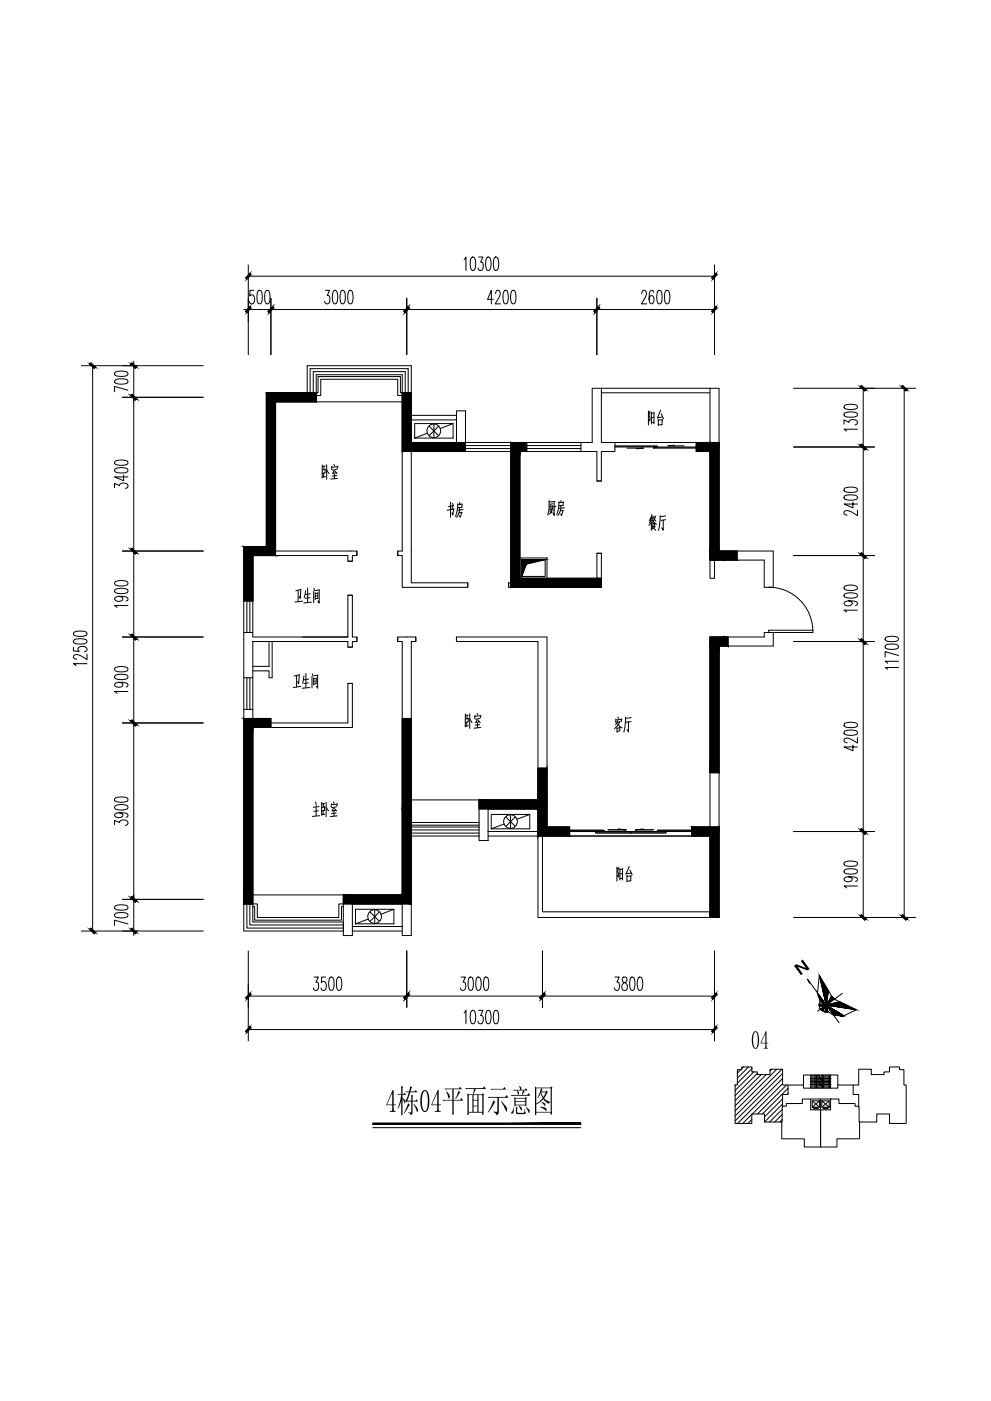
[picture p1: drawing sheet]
<svg xmlns="http://www.w3.org/2000/svg" width="297mm" height="420mm" viewBox="0 0 297 420" stroke-linecap="round" stroke-linejoin="round" font-family="sans-serif">
<path d="M146.3 250.7h14.9M146.3 249.4h14.9M105.6 279.2h15M105.6 277.9h15" fill="none" stroke="#000" stroke-width=".3"/>
<!-- layer: WINDOW -->
<g fill="none" stroke="#000" stroke-width=".3">
<path d="M92.1 117.8v-8.1h31.2v8.1M93 117.8v-7.2h29.3v7.2M93.9 117.8v-6.4h27.6v6.4M94.8 117.8v-5.4h25.8v5.4M94.8 120.5h25.8M184.3 132.7h24.4M178.9 144.3h1.4M104.3 178.5h1.3M104.3 168.3h1.3M107 165.3v1.3M119.2 165.3v1.3M140.2 174.8v1.3"/>
<path d="M152.4 174.8v1.3M178.9 165.9h1.4M230.4 176.1a13.2 13.2 0 0 1 13.2 12.9M104.3 194.1h1.3M107 191v1.4M119.2 191v1.4M124.6 191v1.4M136.8 191v1.4M230.4 189h13.3v.7h-13.3zM104.3 205h1.3M123.3 239.9h21.6M169.4 250.7h39.3"/>
<path d="M170.7 249h10.4v.4h-10.4zM178.5 249.4h10.6v.4h-10.6zM182.2 248.9h5.5l-2.4-.2v.2M189.1 249.4h10.5v.4h-10.5M192.8 248.9v-.2l-2.4 .2h5.4M197.1 249h10.2v.4h-10.2zM207.3 248.8v.6M73.1 271.1h2.7v5.4h27.1v2.7h-29.8zM74 271.1v7.2h28.9M74.9 271.1v6.3h28M75.8 268.4h27.1"/>
</g>
<path d="M180.3 116.4h32.5M180.3 117.8h32.5M161.2 250.7v24.5h51.6M162.6 250.7v22.8h50.2" fill="none" stroke="#000" stroke-width=".3"/>
<path d="M123.3 124.6h13.5M123.3 125.9h13.5" fill="none" stroke="#000" stroke-width=".3"/>
<!-- layer: WALL -->
<g fill="none" stroke="#000" stroke-width=".3">
<path d="M123.3 117.8h-2.7v47.5h-1.4v1.3h1.4v9.5h19.6v-1.3h-16.9v-39.4h16.2v-2.7M123.3 117.8h-2.7v17.6h18.9M123.3 117.8v14.9M177.5 116.4h2.8v16.3h4v2.7h-4v8.9h-1.4v-8.9h-4.8v-2.7h3.4zM123.3 132.7h13.5v-9.5h2.7v12.2M123.3 132.7h16.2v2.7M153.1 132.7h4.8v2.7h-3.4v39.4h25.1v1.3M153.1 132.7v2.7M153.1 132.7h4.8v2.7h-2.1v38h24.5v2.7h-27.2zM212.8 132.7h.1M212.8 132.7h-4.1v2.7h4.1M212.8 135.4v38h1.4v-5.4h14.9v8.1h2.7v-10.8h-16.3"/>
<path d="M212.8 132.7v-16.3h2.7v48.9M215.5 132.7h-6.8v2.7h4.1M73.1 163.9v16.3h2.7v-13.6M73.1 163.9h6.7v-46.1h15v2.7h-12.2v46.1M82.6 165.3h24.4v1.3h-1.4v1.7h-1.3v-1.7h-28.5M153.1 174.8h-.7v1.3h1.4M178.9 165.9h1.4v7.5h-1.4zM212.8 165.3v2.7h4.1M215.5 165.3h5.4v2.7M73.1 189.7h2.7v1.3h28.5v-12.5h1.3v12.5h1.4v1.4h-1.4v1.7h-1.3v-1.7h-28.5v10.9h-2.7zM119.2 191h5.4v1.4h-1.3v88.2h-2.7v-9.5h-15v9.5h-2.7v-12.2h17.7v-76h-1.4zM216.9 191h.1"/>
<path d="M216.9 191h-4.1v2.7M216.9 191h1.3v2.7h-2.7v35.3M73.1 212.8h2.7v4h28.5v-11.8h1.3v13.2h-29.8v52.9h-2.7zM75.8 218.2v52.9h-2.7v-55.6h8.1v2.7M123.3 215.5h-2.7v27.1M123.3 239.9v2.7M161.2 239.9v-47.5h-24.4v-1.4h27.2v57M161.2 239.9h-17.6v12.2h2.7v-9.5h14.9M161.2 239.9h-17.6v2.7h17.6M164 230.4h-2.8v9.5M212.8 230.4h.1M212.8 230.4v17.6"/>
<path d="M212.8 230.4v-39.4h16.3v-1.3h2.7v4h-16.3v81.5M212.8 229v2.7h2.7M123.3 242.6h.1M161.2 242.6v8.1M164 248h6.7v2.7h-9.5M212.8 248h-5.5v2.7h5.5M212.8 250.7v24.5h2.7M212.8 248h2.7M215.5 248h.1M215.5 248v27.2M120.6 268.4h-17.7v2.7h20.4M212.8 273.8h2.7"/>
<path d="M243 324.3l6 .1z"/>
</g>
<!-- layer: Fixt-A-CZ -->
<path d="M83.9 166.6h-8.1v13.6" fill="none" stroke="#000" stroke-width=".3"/>
<g fill="none" stroke="#000" stroke-width=".3">
<path d="M124.3 127h11.5v4.4h-11.5zM128.1 129.9l-3.8 1.5M128.6 127.8l2.9 2.9M130 127.2v4.1M131.5 127.8l-2.9 2.9M135.8 127l-3.8 1.5M147.2 244.2h11.6v4.4h-11.6zM151.1 247.1l-3.9 1.5M151.6 245l2.9 2.8M153 244.4v4M154.5 245l-2.9 2.8M158.8 244.2l-3.9 1.5"/>
<path d="M106.6 272.7h11.5v4.4h-11.5zM110.4 275.6l-3.8 1.5M110.9 273.5l2.8 2.8M112.3 272.9v4M113.7 273.5l-2.8 2.8M118.1 272.7l-3.9 1.5"/>
<circle cx="130" cy="129.2" r="2.05"/>
<circle cx="153" cy="246.4" r="2.05"/>
<circle cx="112.3" cy="274.9" r="2.05"/>
</g>
<path d="M155.8 167.3h8.2v6.1h-8.2zM156.4 167.8h7v5.1h-7zM163.4 167.8l-5.6 1.3-1.4 3.8" fill="none" stroke="#000" stroke-width=".3"/>
<g fill="#000" stroke="#000" stroke-width=".3">
<path d="M156.4 167.8h7l-5.6 1.3z"/>
<path d="M156.4 167.8v1.3h1.4zM156.4 169.1h1.4l-1.4 3.8z"/>
</g>
<!-- layer: DIM_SYMB -->
<path d="M154.5 167.3h1.3M164 173.4v1.4M242.8 325.2h2.6M242.8 323.5h2.6M246.5 325.2h2.6M246.5 323.5h2.6" fill="none" stroke="#000" stroke-width=".3"/>
<path d="M90.7 191h13.6" fill="none" stroke="#000" stroke-width=".3"/>
<path d="M80.6 192.4v7.4h-4.8M81.6 192.4v10.9h-1v-2.1h-4.8" fill="none" stroke="#000" stroke-width=".3"/>
<!-- layer: 2 -->
<path d="M94.8 118.6h1.3v-4.9h23.1v4.9h1.4M94.8 117.8h.5v-4.9h24.7v4.9h.6M123.3 246.7h20.3M123.3 247.5h20.3M75.8 271.1h1.3v4.1h24.5v-4.1h1.3M75.8 271.9h.5v4.1h26.1v-4.1h.5" fill="none" stroke="#000" stroke-width=".3"/>
<!-- layer: PUB_TEXT -->
<g fill="none" stroke="#000" stroke-width=".3">
<path d="M96.6 139.4v3.9M97.1 139.9v.9M97.5 139.7l-.9 .2M97.9 139.4v4.3M99.5 139.8l-.1 1M100.1 139.3l.2 .4M101.2 139.9l-1.7 .3M101.3 139.8l-.3 .8M194.4 123.2v4.3M194.8 123.6l-.4 .1M194.9 123.4l-.4 1.2 .3 .5-.1 1.2-.3-.5M195.2 123.6v3.6"/>
<path d="M195.9 125.2l-.7 .1M196 126.6l-.8 .1M196 123.8l-.8 .2M196 123.7v3.4M197.3 125.7v2M198 123l-.9 2.3M198.2 124.1l.7 1.5M198.5 127.4l-1.2 .1M198.5 125.9l-1.2 .1M198.5 125.8l-.1 1.6M198.6 125l-1.6 .3M97 141.9v1.2"/>
<path d="M97.5 140.8l-.9 .2M97.5 140.7l-.1 1.1M97.5 141.8l-.9 .1M97.5 142.9l-.9 .2M97.9 141l.7 1M100.2 141.1l-.5 .8M100.2 142.1v1.5M100.4 141.3l.6 .7M100.8 141.8l-1.1 .1M100.9 140.8l-1.2 .2M100.9 142.6l-1.3 .2M101.2 143.5l-2 .2"/>
<path d="M135 150.6v4.5M135.6 151.6l-.1 1.1M135.6 151.7l-1.2 .3M135.6 150.9l.4 .9M136 152.6l-1.9 .4M136 152.5l-.3 2-.2-.7M137.2 151l-.3 2.6-.3 1.3M137.6 153.8l-.7 1.3M137.7 152.3l.1 .6M137.8 150.7l.1 .5M137.8 153l-.2 .8 .8-.1M138.5 153.6l-.5 1.5-.3-.4"/>
<path d="M138.5 152.1l-1.3 .2M138.5 151.2l-1.3 .2M138.5 151.1l-.1 1M138.8 152.8l-1.7 .2M164.6 150.1l-.1 2.5-.3 1.9M164.9 153.1l.1 .6M164.9 151.5v1.4M165.4 152.8l-.1 .9M165.5 151.8l-.6 .1M165.5 151.6v1M165.5 152.6l-.6 .2M165.6 153.6l-1 .6"/>
<path d="M165.7 152.4l.1 .7M165.7 151.1l-.9 .1M166.1 150.7v3.9l-.3-.7M166.4 150.4l-1.8 .2M166.6 151.8l-1 .2M167.6 150.4l-.3 2.6-.4 1.3M167.9 153.2l-.7 1.4M168 151.7l.2 .6M168.1 150.1l.1 .6M168.1 152.5l-.2 .7 .8-.1M168.8 153l-.5 1.6-.2-.5M168.8 151.5l-1.3 .2"/>
<path d="M168.8 150.7l-1.2 .1M168.9 150.5l-.2 1M169.2 152.3l-1.7 .2M194.9 155.7l.2 .4M195.1 155.1l-.5 1.1M195.2 157v1.9M195.3 154.4v1M195.6 155.4l-.6 .1M195.6 158.1l.9 .9M195.7 155.3l-1.1 1.5M195.7 156.5l.1 .3M195.7 158.4l-.5 .6"/>
<path d="M195.7 156.2l.9 1.1 .2-.1M195.7 154.8l-.4 .1M195.8 155.9l-1.3 1.7M195.8 155.3l.8 1M195.9 157.4l-.7 .2M196.1 157l-.9 .1M196.2 156.9l-.1 .9M196.2 157.8l-1 .1M196.4 157.9l-.5 .5M196.4 155l-.5 .1M196.5 154.8l-.6 1.4M197.9 154.6l-.5 4.5"/>
<path d="M198.8 156v3l-.5-.7M199.5 154.7l-1.6 .3M199.5 155.9l-1.4 .2M89.4 177v3.4M90.2 176.7l-.2 2.7-.3-.5M90.2 176.8l-1.5 .4M91.6 177.2l-.4 2.1M92.2 176.4v4.2M92.9 179.2l-1.4 .2M93 178.1l-1.6 .2M94 177.3v3.4M94.1 176.4l.2 .8"/>
<path d="M94.5 177.7v2.1M95 178.7l-.5 .1M95.3 177.9l-.8 .1M95.3 177.7l-.1 1.7M95.3 179.4l-.8 .2M95.7 176.8v4l-.4-.6M95.7 176.9l-1.2 .2M90.7 180.3l-2.3 .3M93.3 180.6l-2.2 .2M88.9 202.6v3.4M89.7 202.3l-.2 2.7-.3-.5M89.7 202.4l-1.5 .3"/>
<path d="M90.2 205.9l-2.3 .3M91.1 202.7l-.4 2.2M91.7 202v4.2M92.4 204.8l-1.4 .2M92.5 203.7l-1.6 .2M92.8 206.2l-2.2 .2M93.5 202.9v3.4M93.6 202l.2 .7M94 203.3v2.1M94.5 204.2l-.5 .2M94.8 203.4l-.8 .2M94.8 203.4l-.1 1.6"/>
<path d="M94.8 205l-.8 .2M95.2 202.4v4l-.4-.6M95.2 202.6l-1.1 .1M139.5 214.1l-.1 3.9M139.9 216.6v1.1M140 214.6v.9M140.3 215.5l-.8 .1M140.4 217.7l-1 .1M140.4 214.4l-.9 .2M140.4 215.4l-.1 1.1M140.4 216.5l-.9 .1M140.8 214.1v4.4"/>
<path d="M140.8 215.6l.7 1.1M142.4 214.5l-.1 1M143 214l.2 .4M143 215.8l-.4 .8M143.1 216.8v1.5M143.3 216l.6 .7M143.7 216.5l-1.2 .1M143.8 215.5l-1.3 .2M143.8 217.3l-1.3 .2M144.1 218.2l-2 .2M144.1 214.6l-1.7 .2M144.1 214.5l-.2 .8"/>
<path d="M184.6 215.6l-.1 1M184.9 218.2l.1 1.4M185 217l1.2 1.3h.3M185.2 215.1l.3 .4M185.2 216.1l-.7 1.3M185.8 216.4l-.8 .3M185.8 218.2l-.9 .2M185.8 219.1l-.8 .3M185.8 218l-.1 1.1M185.8 216.4l-.5 1-1.1 1.2M186.4 215.7l-1.8 .2M186.4 215.6l-.3 .8"/>
<path d="M187.5 215.1l-.2 2.9-.3 1.6M188.4 216.5v3l-.5-.7M189.1 215.2l-1.6 .3M189.1 216.4l-1.4 .2M94.6 240.5l.2 1M94.7 242v2.7M95.4 243.1l-1.3 .2M95.6 241.9l-1.7 .2M95.8 244.6l-2.2 .2M96.4 240.7v3.8M96.9 243.1l-.1 1.1M96.9 241.1v.9"/>
<path d="M97.3 242l-.9 .1M97.3 240.9l-.9 .2M97.3 241.9l-.1 1.1M97.3 243l-.9 .1M97.4 244.2l-1 .1M97.7 240.6v4.4M97.7 242.1l.8 1.1M99.4 241l-.1 1M99.9 240.5l.3 .4M100 242.3l-.4 .8M100.1 243.3v1.5M100.3 242.5l.6 .7"/>
<path d="M100.7 243l-1.2 .1M100.7 242l-1.2 .2M100.8 243.8l-1.4 .2M101 244.7l-2 .2M101.1 241.2l-1.7 .1M101.1 241l-.2 .8M184.9 260v4.3M188.6 259.8l-.9 2.2M185.4 260.4l-.5 .1M185.5 260.2l-.4 1.2 .3 .5-.1 1.1-.3-.5M185.8 260.4v3.5M186.5 262l-.7 .1"/>
<path d="M186.6 263.4l-.8 .2M186.6 260.6l-.8 .2M186.6 260.5v3.4M187.9 262.5v1.9M188.8 260.9l.7 1.5M189.1 264.1l-1.2 .2M189.1 262.7l-1.2 .1M189.1 262.5l-.1 1.6M189.2 261.8l-1.6 .3"/>
</g>
<!-- layer: ecl4 -->
<g fill="none" stroke="#000" stroke-width=".3">
<path d="M139.5 135.4h13.6M139.5 132.7h13.6M139.5 133.6h13.6M139.5 134.5h13.6M157.9 135.4h16.2M157.9 132.7h16.2M157.9 133.6h16.2M157.9 134.5h16.2M184.3 133.7h12.7v.4h-12.7zM188 134.4h4.9l-2.1 .2v-.2M195.9 134.1h12.8v.3h-12.8zM202.2 133.7v-.2l-2 .2h4.9"/>
<path d="M73.1 180.2v9.5M74 180.2v9.5M74.9 180.2v9.5M75.8 180.2v9.5M73.1 203.3v9.5M74 203.3v9.5M74.9 203.3v9.5M75.8 203.3v9.5M123.3 250.7h20.3M123.3 248h20.3M123.3 248.9h20.3M123.3 249.8h20.3"/>
<path d="M170.7 249h10.4v.4h-10.4zM178.5 249.4h10.6v.4h-10.6zM182.2 248.9h5.5l-2.4-.2v.2M189.1 249.4h10.5v.4h-10.5M192.8 248.9v-.2l-2.4 .2h5.4M197.1 249h10.2v.4h-10.2zM207.3 248.8v.6"/>
</g>
<!-- layer: WALL -->
<g fill="#000" stroke="#000" stroke-width=".3">
<path d="M120.6 117.8h2.7l-2.7 2.7zM153.1 132.7l2.7 2.7h-2.7zM212.8 165.3l4.1 2.7h-4.1zM212.8 165.3h2.7l1.4 2.7zM212.8 193.7l4.1-2.7-1.4 2.7zM212.8 191h4.1l-4.1 2.7zM161.2 239.9h2.8l-2.8 2.7zM212.8 229l2.7 2.7h-2.7zM212.8 229h2.7v2.7zM120.6 242.6l2.7-2.7v2.7zM212.8 248h2.7l-2.7 2.7zM73.1 271.1l2.7-2.7v2.7z"/>
<path d="M79.8 117.8l2.8 2.7h12.2zM79.8 117.8h15v2.7z"/>
<path d="M120.6 135.4h18.9l-16.2-2.7zM123.3 132.7h16.2v2.7z"/>
<path d="M123.3 117.8l-2.7 17.6 2.7-2.7zM120.6 120.5l2.7-2.7-2.7 17.6z"/>
<path d="M153.1 132.7v2.7h4.8zM153.1 132.7h4.8v2.7z"/>
<path d="M208.7 132.7v2.7h4.1zM208.7 132.7h6.8l-2.7 2.7z"/>
<path d="M73.1 163.9l2.7 2.7h6.8zM73.1 163.9h6.7l2.8 2.7z"/>
<path d="M82.6 120.5l-2.8 43.4 2.8 2.7zM79.8 117.8l2.8 2.7-2.8 43.4z"/>
<path d="M153.1 176.1h27.2l-24.5-2.7zM155.8 173.4h24.5v2.7z"/>
<path d="M155.8 135.4l-2.7 40.7 2.7-2.7zM153.1 135.4h2.7l-2.7 40.7z"/>
<path d="M215.5 132.7l-2.7 35.3h2.7zM212.8 135.4l2.7-2.7-2.7 35.3z"/>
<path d="M215.5 165.3l1.4 2.7h4zM215.5 165.3h5.4v2.7z"/>
<path d="M75.8 166.6l-2.7 13.6h2.7zM73.1 163.9l2.7 2.7-2.7 13.6z"/>
<path d="M216.9 191l-1.4 2.7h2.7zM216.9 191h1.3v2.7z"/>
<path d="M73.1 215.5l2.7 2.7h5.4zM73.1 215.5h8.1v2.7z"/>
<path d="M123.3 215.5l-2.7 27.1 2.7-2.7zM120.6 215.5h2.7l-2.7 27.1z"/>
<path d="M164 230.4l-2.8 9.5h2.8zM161.2 230.4h2.8l-2.8 9.5z"/>
<path d="M215.5 193.7l-2.7 38h2.7zM212.8 193.7h2.7l-2.7 38z"/>
<path d="M143.6 239.9v2.7h17.6zM143.6 239.9h17.6v2.7z"/>
<path d="M164 248l-2.8 2.7h9.5zM164 248h6.7v2.7z"/>
<path d="M164 239.9l-2.8 10.8 2.8-2.7zM164 239.9l-2.8 10.8v-8.1z"/>
<path d="M207.3 248v2.7h5.5zM207.3 248h5.5v2.7z"/>
<path d="M75.8 218.2l-2.7 52.9 2.7-2.7zM73.1 215.5l2.7 2.7-2.7 52.9z"/>
<path d="M102.9 268.4v2.7h20.4zM102.9 268.4h17.7l2.7 2.7z"/>
<path d="M123.3 242.6l-2.7 25.8 2.7 2.7zM120.6 242.6h2.7l-2.7 25.8z"/>
<path d="M215.5 248l-2.7 27.2h2.7zM215.5 248l-2.7 27.2v-24.5z"/>
</g>
<!-- layer: AXIS -->
<g fill="none" stroke="#000" stroke-width=".3">
<path d="M74.4 79.4v27M139.1 77.8l.6-.7v4M141.3 77.3l.6-.2a2.22 2.22 0 0 1 .7 2.3l-.4 1.5-.6 .2a2.83 2.83 0 0 1-.5-3.3zM143.5 77.1h1.2l-.6 1.5h.3l.3 .4a1.38 1.38 0 0 1-.9 2.1l-.3-.2-.2-.6M145.9 77.3l.6-.2a2.22 2.22 0 0 1 .7 2.3l-.4 1.5-.5 .2a2.83 2.83 0 0 1-.6-3.3zM148.2 77.3l.6-.2a2.34 2.34 0 0 1 .7 2.3l-.4 1.5-.6 .2a2.96 2.96 0 0 1-.5-3.3zM214.2 79.4v27M73.1 92.8h9.5M74.4 82.8h139.8M76.1 87.1h-1.2l-.1 1.7a.68 .68 0 0 1 1.2-.2 1.79 1.79 0 0 1-.4 2.5 .76 .76 0 0 1-.9-.7M77.3 87.3l.6-.2a2.21 2.21 0 0 1 .7 2.3l-.3 1.5-.6 .2a2.22 2.22 0 0 1-.7-2.3zM79.7 87.3l.6-.2a2.96 2.96 0 0 1 .5 3.3l-.2 .5-.6 .2a2.13 2.13 0 0 1-.7-2.3z"/>
<path d="M81.2 92.8h133M81.2 89.4v17M97.5 87.1h1.3l-.7 1.5h.4a1.69 1.69 0 0 1-.3 2.5 .81 .81 0 0 1-.9-.7M99.9 87.3l.6-.2a2.96 2.96 0 0 1 .6 3.3l-.2 .5-.6 .2a2.34 2.34 0 0 1-.7-2.3zM102.2 87.3l.6-.2a2.21 2.21 0 0 1 .7 2.3l-.3 1.5-.6 .2a2.22 2.22 0 0 1-.7-2.3zM104.6 87.3l.6-.2a2.96 2.96 0 0 1 .5 3.3l-.2 .5-.6 .2a2.13 2.13 0 0 1-.7-2.3zM121.9 89.4v17M147.9 89.8h-1.8l1.2-2.7v4M148.5 88l.5-.9a.99 .99 0 0 1 .8 1.5l-1.4 2.5h1.6M151.1 87.3l.6-.2a2.96 2.96 0 0 1 .5 3.3l-.2 .5-.6 .2a2.34 2.34 0 0 1-.7-2.3zM153.4 87.3l.6-.2a2.21 2.21 0 0 1 .6 2.3l-.3 1.5-.5 .2a2.22 2.22 0 0 1-.8-2.3zM178.9 89.4v17"/>
<path d="M192.4 88l.4-.9a.99 .99 0 0 1 .8 1.5l-1.4 2.5h1.6M195.9 87.7l-.1-.4-.6-.2a2.51 2.51 0 0 0-.6 2.7v.7l.6 .6a1.37 1.37 0 0 0 .8-1.2 1.37 1.37 0 0 0-.8-1.3l-.6 .6v.6M197.2 87.3l.6-.2a2.21 2.21 0 0 1 .7 2.3l-.4 1.5-.5 .2a2.22 2.22 0 0 1-.7-2.3zM199.5 87.3l.6-.2a2.83 2.83 0 0 1 .6 3.3l-.3 .5-.5 .2a2.13 2.13 0 0 1-.7-2.3zM24.4 109.7h36.5M27.8 109.7v169.5M34.5 113.9l1.6-.3a2.09 2.09 0 0 1 2.3 .7v.2a2.31 2.31 0 0 1-2.3 .7l-1.6-.3-.2-.4zM34.5 111.6a4.9 4.9 0 0 1 3.7 0l.2 .6a2.09 2.09 0 0 1-2.3 .7l-1.6-.3-.2-.4zM36.7 119.2h24.2M38.4 117l-4.1-1.1v1.6M40.1 108.3v12.2M40.1 119.2v150.5"/>
<path d="M237.9 116.4h36.5M258.7 116.4v158.8M271 116.4v158.8M34.5 138.3a4.9 4.9 0 0 1 3.7 0l.2 .6a2.31 2.31 0 0 1-2.3 .7l-1.6-.4-.2-.3zM237.9 134.1h24.2M253 127.2v-1.3l1.5 .7v-.3a1.65 1.65 0 0 1 2.5 .2 .76 .76 0 0 1-.8 1M253.2 123.9a5.1 5.1 0 0 1 3.6 0l.2 .5a2.09 2.09 0 0 1-2.3 .7l-1.5-.3-.2-.4zM253.2 121.6a5.1 5.1 0 0 1 3.6 0l.2 .6a2.31 2.31 0 0 1-2.3 .6l-1.5-.3-.2-.3zM257 128.7h-4l.7 .6M34.3 146.2v-1.2l1.6 .7v-.4l.4-.3a1.32 1.32 0 0 1 2.1 .9l-.2 .3-.6 .3M34.5 140.6a4.4 4.4 0 0 1 3.7 0l.2 .6a2.09 2.09 0 0 1-2.3 .6l-1.6-.3-.2-.3zM37 142.4v1.8l-2.7-1.2h4.1"/>
<path d="M253.2 148.7l1.5-.3a2.09 2.09 0 0 1 2.3 .7v.2a2.19 2.19 0 0 1-2.3 .7l-1.5-.3-.2-.4zM253.2 146.4a5.1 5.1 0 0 1 3.6 0l.2 .6a2.09 2.09 0 0 1-2.3 .7l-1.5-.4-.2-.3zM255.7 150.6v1.7l-2.7-1.1h4M257 153v1.6a5.3 5.3 0 0 0-3.3-1.5l-.5 .3-.2 .6 .2 .3 .7 .2M34.5 176.8a4.9 4.9 0 0 1 3.7 0l.2 .6a2.31 2.31 0 0 1-2.3 .6l-1.6-.3-.2-.3zM34.5 174.5a4.4 4.4 0 0 1 3.7 0l.2 .5a2.19 2.19 0 0 1-2.3 .8l-1.6-.4-.2-.4zM35.7 178.8l1 .4 .1 .3a1.34 1.34 0 0 1-1.2 .9 1.34 1.34 0 0 1-1.3-.9 3.4 3.4 0 0 1 3.9-.3l.2 .6-.6 .4M36.7 165.3h24.2M237.9 166.6h24.2M253.2 178.1a5.1 5.1 0 0 1 3.6 0l.2 .6a2.31 2.31 0 0 1-2.3 .7l-1.5-.3-.2-.4zM253.2 175.8a4.5 4.5 0 0 1 3.6 0l.2 .6a2.19 2.19 0 0 1-2.3 .7l-1.5-.4-.2-.3zM22 194.1v1.1l1.7 .2a.72 .72 0 0 1-.2-1.2l1-.3a1.18 1.18 0 0 1 1.6 1l-.8 .6"/>
<path d="M22.2 191.9a4.9 4.9 0 0 1 3.7 0l.2 .6a2.21 2.21 0 0 1-2.4 .7l-1.5-.4-.2-.3zM22.2 189.6l1.5-.3a2.21 2.21 0 0 1 2.4 .6v.2a2.83 2.83 0 0 1-3.3 .6l-.6-.2-.2-.4zM26.1 199h-4.1l.8 .6M26.1 196.2v1.6a5.7 5.7 0 0 0-3.3-1.5l-.8 .5a.83 .83 0 0 0 1 .9M36.7 191h24.2M38.4 181.6h-4.1l.8 .6M237.9 192.4h24.2M254.3 180.2l1 .3 .2 .4a1.34 1.34 0 0 1-1.3 .8 1.34 1.34 0 0 1-1.2-.8l.2-.4a4.6 4.6 0 0 1 3.6 0l.2 .6-.2 .4-.4 .1M257 183h-4l.7 .5M265.5 193.5l1.5-.3a1.79 1.79 0 0 1 2.3 .8 2.19 2.19 0 0 1-2.3 .8l-1.5-.4-.2-.4zM265.5 191.2a5 5 0 0 1 3.6 0l.2 .6a2.09 2.09 0 0 1-2.3 .6l-1.5-.3-.2-.3zM269.3 198.3h-4l.8 .6"/>
<path d="M269.3 196.6l-4-1.2v1.6M34.5 202.6l1.6-.4a2.09 2.09 0 0 1 2.3 .7v.2a2.19 2.19 0 0 1-2.3 .7l-1.6-.3-.2-.4zM34.5 200.2a4.9 4.9 0 0 1 3.7 0l.2 .6a2.09 2.09 0 0 1-2.3 .7l-1.6-.3-.2-.4zM35.7 204.6l1 .4 .1 .3a1.37 1.37 0 0 1-1.2 .8 1.37 1.37 0 0 1-1.3-.8 3.4 3.4 0 0 1 3.9-.3l.2 .6-.6 .4M36.7 216.8h24.2M38.4 207.4h-4.1l.8 .6M253.2 219.3a5.1 5.1 0 0 1 3.6 0l.2 .6a2.31 2.31 0 0 1-2.3 .6l-1.5-.3-.2-.3zM253.2 216.9a5.1 5.1 0 0 1 3.6 0l.2 .6a2.09 2.09 0 0 1-2.3 .7l-1.5-.3-.2-.4zM269.3 200.2h-4l.8 .5M34.5 239.3a4.9 4.9 0 0 1 3.7 0l.2 .6a2.31 2.31 0 0 1-2.3 .7l-1.6-.3-.2-.4zM255.7 223.4v1.8l-2.7-1.2h4M257 221.2v1.6a5.5 5.5 0 0 0-3.3-1.5l-.5 .3-.2 .7 .9 .4"/>
<path d="M34.3 247.3v-1.3l1.6 .7v-.3l.4-.4a1.32 1.32 0 0 1 2.1 1l-.2 .3-.6 .3M34.5 241.7a4.4 4.4 0 0 1 3.7 0l.2 .5a2.19 2.19 0 0 1-2.3 .7l-1.6-.3-.2-.4zM35.7 243.7l.6 .1 .5 .6a1.37 1.37 0 0 1-1.2 .8 1.37 1.37 0 0 1-1.3-.8l.2-.3a4.4 4.4 0 0 1 3.7 0l.2 .5-.2 .4-.4 .1M237.9 249.4h24.2M253.2 258.6a5.1 5.1 0 0 1 3.6 0l.2 .6a2.31 2.31 0 0 1-2.3 .6l-1.5-.3-.2-.3zM24.4 279.2h36.5M34.5 274l1.6-.3a2.09 2.09 0 0 1 2.3 .6v.3a2.19 2.19 0 0 1-2.3 .7l-1.6-.4-.2-.3zM34.5 271.7a4.9 4.9 0 0 1 3.7 0l.2 .6a2.09 2.09 0 0 1-2.3 .7l-1.6-.4-.2-.3zM36.7 269.7h24.2M38.4 277.1l-4.1-1.1v1.6M40.1 268.4v12.2M237.9 275.2h36.5"/>
<path d="M253.2 260.9l1.5-.4a2.09 2.09 0 0 1 2.3 .7v.2a2.19 2.19 0 0 1-2.3 .8l-1.5-.4-.2-.4zM254.3 263a.98 .98 0 0 1 1.2 .8 1.42 1.42 0 0 1-2.5-.2l.2-.3a4.6 4.6 0 0 1 3.6 0l.2 .5-.2 .4-.4 .1M257 265.7h-4l.7 .6M74.4 298.7h139.8M74.4 285.2v27M94.1 293h1.3l-.7 1.5h.3a1.65 1.65 0 0 1-.2 2.5 .81 .81 0 0 1-.9-.7M97.6 293h-1.2l-.1 1.7 .1-.2a.75 .75 0 0 1 1.3 .4 1.37 1.37 0 0 1-.9 2.1l-.5-.3-.1-.4M98.8 293.2l.6-.2a2.09 2.09 0 0 1 .7 2.3l-.3 1.5-.6 .2a2.22 2.22 0 0 1-.7-2.3zM101.2 293.2l.5-.2a2.19 2.19 0 0 1 .7 2.3l-.3 1.5-.6 .2a2.13 2.13 0 0 1-.7-2.3zM121.9 285.2v16.9M138.2 293h1.3l-.7 1.5h.3l.4 .4a1.37 1.37 0 0 1-.9 2.1l-.5-.3-.1-.4M140.6 293.2l.6-.2a2.31 2.31 0 0 1 .7 2.3l-.3 1.5-.6 .2a2.34 2.34 0 0 1-.7-2.3z"/>
<path d="M143 293.2l.5-.2a2.19 2.19 0 0 1 .7 2.3l-.4 1.5-.5 .2a2.13 2.13 0 0 1-.7-2.3zM145.2 293.2l.6-.2a2.31 2.31 0 0 1 .7 2.3l-.3 1.5-.6 .2a2.34 2.34 0 0 1-.7-2.3zM162.6 285.2v16.9M184.3 293h1.3l-.7 1.5h.4l.3 .4a1.38 1.38 0 0 1-.9 2.1l-.4-.2-.2-.5M186.6 293.2a1.01 1.01 0 0 0 .7 1.5 1.2 1.2 0 0 1 .8 1.3 1.2 1.2 0 0 1-1.1 1 1.37 1.37 0 0 1-.6-1.4 1.37 1.37 0 0 1 1.2-1.1 .82 .82 0 0 0 .2-1.1 .82 .82 0 0 0-1.2-.2zM189.1 293.2l.6-.2a2.31 2.31 0 0 1 .6 2.3l-.3 1.5-.6 .2a2.34 2.34 0 0 1-.7-2.3zM191.4 293.2l.5-.2a2.19 2.19 0 0 1 .8 2.3l-.4 1.5-.6 .2a2.22 2.22 0 0 1-.7-2.3zM214.2 285.2v27M74.4 308.8h139.8M139.1 303.8l.6-.8v4M141.3 303.2l.6-.2a2.19 2.19 0 0 1 .7 2.3l-.4 1.6-.6 .1a2.19 2.19 0 0 1-.7-2.3zM143.5 303h1.2l-.6 1.5h.3l.3 .4a1.38 1.38 0 0 1-.9 2.1l-.3-.1-.2-.6"/>
<path d="M145.9 303.2l.6-.2a2.19 2.19 0 0 1 .7 2.3l-.4 1.6-.5 .1a2.19 2.19 0 0 1-.8-2.3zM148.2 303.2l.6-.2a2.31 2.31 0 0 1 .7 2.3l-.4 1.6-.6 .1a2.31 2.31 0 0 1-.6-2.3z"/>
</g>
<!-- layer: ecl4 -->
<g fill="#000" stroke="#000" stroke-width=".3">
<path d="M74.9 92l-1.3 1.3 .4 .4zM74.9 92l.4 .4-1.3 1.3z"/>
<path d="M74.9 82l-.9 1.7 1.3-1.3zM74.9 82l-.9 1.7-.4-.4z"/>
<path d="M81.7 92l-1 1.7 1.4-1.3zM81.7 92l-1 1.7-.4-.4z"/>
<path d="M81.7 92l-1 1.7 1.4-1.3zM81.7 92l-1 1.7-.4-.4z"/>
<path d="M122.4 92l-1.4 1.3 .4 .4zM122.4 92l.4 .4-1.4 1.3z"/>
<path d="M122.4 92l-1 1.7 1.4-1.3zM122.4 92l-1 1.7-.4-.4z"/>
<path d="M179.4 92l-1.4 1.3 .4 .4zM179.4 92l.3 .4-1.3 1.3z"/>
<path d="M179.4 92l-1 1.7 1.3-1.3zM179.4 92l-1 1.7-.4-.4z"/>
<path d="M214.6 92l-1.3 1.3 .4 .4zM214.6 92l.4 .4-1.3 1.3z"/>
<path d="M213.3 83.3l.4 .4 .9-1.7zM214.6 82l.4 .4-1.3 1.3z"/>
<path d="M26.9 109.2l1.3 1.3 .5-.4zM27.3 108.8l1.4 1.3-1.8-.9z"/>
<path d="M39.6 108.8l-.4 .4 1.7 .9zM39.2 109.2l1.7 .9-.3 .4z"/>
<path d="M257.9 115.9l1.3 1.4 .4-.4zM257.9 115.9l.3-.3 1.4 1.3z"/>
<path d="M270.2 115.9l1.3 1.4 .4-.4zM270.2 115.9l.4-.3 1.3 1.3z"/>
<path d="M39.2 118.6l1.4 1.4 .3-.4zM39.2 118.6l.4-.3 1.3 1.3z"/>
<path d="M39.2 118.6l1.4 1.4 .3-.4zM39.2 118.6l.4-.3 1.3 1.3z"/>
<path d="M258.2 133.2l-.3 .4 1.7 1zM257.9 133.6l1.7 1-.4 .3z"/>
<path d="M257.9 133.6l1.3 1.3 .4-.3zM257.9 133.6l.3-.4 1.4 1.4z"/>
<path d="M39.2 164.8l1.7 1-1.3-1.4zM39.2 164.8l1.7 1-.3 .3z"/>
<path d="M39.2 164.8l1.4 1.3 .3-.3zM39.2 164.8l.4-.4 1.3 1.4z"/>
<path d="M258.2 165.8l-.3 .3 1.7 1zM257.9 166.1l1.7 1-.4 .4z"/>
<path d="M257.9 166.1l1.3 1.4 .4-.4zM258.2 165.8l1.4 1.3-1.7-1z"/>
<path d="M39.6 190.2l-.4 .4 1.7 .9zM39.2 190.6l1.7 .9-.3 .4z"/>
<path d="M39.2 190.6l1.4 1.3 .3-.4zM39.2 190.6l.4-.4 1.3 1.3z"/>
<path d="M258.2 191.5l-.3 .4 1.7 1zM257.9 191.9l1.7 1-.4 .4z"/>
<path d="M257.9 191.9l1.3 1.4 .4-.4zM257.9 191.9l.3-.4 1.4 1.4z"/>
<path d="M39.6 215.9l-.4 .4 1.7 1zM39.2 216.3l1.7 1-.3 .4z"/>
<path d="M39.2 216.3l1.4 1.4 .3-.4zM39.2 216.3l.4-.4 1.3 1.4z"/>
<path d="M258.2 248.5l-.3 .4 1.7 .9zM257.9 248.9l1.7 .9-.4 .5z"/>
<path d="M257.9 248.9l1.3 1.4 .4-.5zM258.2 248.5l1.4 1.3-1.7-.9z"/>
<path d="M27.3 278.3l-.4 .4 1.8 1zM26.9 278.7l1.8 1-.5 .4z"/>
<path d="M39.6 268.8l-.4 .4 1.7 1zM39.2 269.2l1.7 1-.3 .4z"/>
<path d="M39.6 268.8l-.4 .4 1.7 1zM39.2 269.2l1.7 1-.3 .4z"/>
<path d="M257.9 274.6l1.7 1-1.4-1.3zM257.9 274.6l1.7 1-.4 .4z"/>
<path d="M270.6 274.3l-.4 .3 1.7 1zM270.2 274.6l1.7 1-.4 .4z"/>
<path d="M39.2 278.7l1.4 1.4 .3-.4zM39.6 278.3l1.3 1.4-1.7-1z"/>
<path d="M74.9 297.9l-.9 1.7 1.3-1.3zM74.9 297.9l-.9 1.7-.4-.4z"/>
<path d="M121 299.2l.4 .4 1-1.7zM122.4 297.9l.4 .4-1.4 1.3z"/>
<path d="M122.4 297.9l-1 1.7 1.4-1.3zM122.4 297.9l-1 1.7-.4-.4z"/>
<path d="M161.7 299.2l.4 .4 1-1.7zM163.1 297.9l.4 .4-1.4 1.3z"/>
<path d="M163.1 297.9l-1 1.7 1.4-1.3zM163.1 297.9l-1 1.7-.4-.4z"/>
<path d="M213.3 299.2l.4 .4 .9-1.7zM214.6 297.9l.4 .4-1.3 1.3z"/>
<path d="M74.9 307.9l-.9 1.7 1.3-1.3zM74.9 307.9l-.9 1.7-.4-.4z"/>
<path d="M213.3 309.2l.4 .4 .9-1.7zM214.6 307.9l.4 .4-1.3 1.3z"/>
</g>
<g fill="none" stroke="#000" stroke-width=".3">
<path d="M73.1 166.6h2.7M222.8 320l-.5 .4M224.4 320l-3.4 3.3M220.5 325.4l-.2 .1M221 320.8h1.3v-.8h3.1l-.1 1.5h1.7v.8h3.8v-1.6h3.8v4.7h6.2v-3h10.3v3h6.3v-4.7h3.8v1.6h3.8v-.8h1.6v-1.5h3v.8h1.3v4.6h.7v11.5h-5v-2.8h-3.8v2.4h-5.2v5h-6.7v2.5h-9.8v-2.5h-6.8v-5h-5.1v-2.4h-3.9v2.8h-5v-11.5h.7zM222 320.8l-1 1M225.3 320.5l-4.3 4.4M225.3 334.2l-2.7 2.7M225.3 335.7l-1.1 1.2M225.9 321.5l-5.6 5.6M227 321.9l-6.7 6.7M228.2 322.3l-7.9 7.8"/>
<path d="M229.7 322.3l-9.4 9.3M231.3 320.7l-.5 .5M232.8 320.7l-12.5 12.4M234.4 320.7l-14.1 14M234.4 332.7l-3.7 3.8M234.4 334.2l-2.2 2.3M234.4 335.8l-.7 .7M234.6 331.8h1.1v-.9h4.8v-1.3h2.5v3.3h3v11.1v-11.1h3v-3.3h2.5v1.3h4.8v.9h1.1M234.6 321.9l-14.3 14.3M234.6 323.5l-13.5 13.4M234.6 325l-9.1 9.1M234.6 329.6l-5.4 5.4"/>
<path d="M234.6 331.1l-5.4 5.4M235.7 325.4l-8.7 8.7M236.2 325.4v2.8h-1.6l-.3 8.3M236.2 326.4l-7.7 7.7M236.2 327.9l-.3 .3M240.8 325.4v.9h10.3v-.9M243 329.6h6.1M246 329.6v3.3M255.7 325.4v2.8h1.7l.2 8.3"/>
</g>
<!-- layer: PUB_TEXT -->
<g fill="#000">
<path d="M226.2 309.6l-.4 1-.1 1.8 .3 1.5 .5 .4 .5-.8 .2-1.8-.3-1.8-.3-.4zM225.8 309.6l.5-.3 .5 .1 .4 .6 .3 .8-.1 2.7-.7 1-.8-.2-.5-1.2v-2z"/>
<path d="M229.5 309.3h.2v3.4h.6v.2h-.6v1.2l.6 .4h-1.4l.5-.4v-1.2h-1.4zM229.4 310l-1.2 2.7h1.2z"/>
<path d="M117.7 326.9h.3v4.3h.7v.3h-.7v1.4l.1 .2 .5 .1v.2h-1.8v-.2l.7-.1 .1-1.6h-1.8zM117.5 327.9l-1.5 3.3h1.6z"/>
<path d="M122.3 330.8l.6 .6-1.8 2.6zM124.1 331.1l1.2 1.6a.36 .36 0 0 1 .1 .5 .36 .36 0 0 1-.5 .2zM122.9 325.7l.7 .5-.3 .2-.3 .9h1.3l.3-.4 .5 .7h-2.1l-.9 2.4 1.2 .1v-1.8l.6 .4-.2 .2v1.2h.8l.3-.4 .5 .7h-1.6l-.1 3.5a.32 .32 0 0 1-.1 .5 .32 .32 0 0 1-.5-.2l-.6-.7a.47 .47 0 0 0 .5 .2 .47 .47 0 0 0 .4-.3v-3h-1.2l-.2 .2-.4-.6 .5-.7 .6-1.7h-.8l-.3-.3h1.1zM120.3 325.6l.6 .4-.2 .2v1.9h.3l.3-.4 .5 .6h-1.1v1l.7 .6a.49 .49 0 0 1-.2 .9l-.5-1.3v4.7l-.4 .3v-4.4l-.8 1.9-.2 .5-.1-.1 1.1-4.1-.9 .1-.2-.3h1.1z"/>
<path d="M127.1 327.3l-.5 1-.2 1.3 .3 2.8a.62 .62 0 0 0 .3 .7 .62 .62 0 0 0 .8-.2l.4-2-.2-3a.62 .62 0 0 0-.9-.6zM126.7 327.3l.5-.4 .7 .2 .7 1.7v3.1l-.5 1.1-.5 .5-.6-.1-.4-.4-.6-1.6v-2.3z"/>
<path d="M131.2 326.9h.3v4.3h.7v.3h-.7v1.4l.1 .2 .5 .1v.2h-1.8v-.2l.7-.1 .1-1.6h-1.8zM131 327.9l-1.5 3.3h1.6z"/>
<path d="M133.2 326.5h4.3l.4-.6 .5 .8h-2.4v3.1h1.9l.4-.5 .6 .8h-2.9v4l-.4 .3v-4.3l-2.7 .1-.2-.4h2.9v-3.1l-2.1 .1zM137.4 327.1l.6 .5-1.4 2zM133.7 327.3l1 1.1a.73 .73 0 0 1-.2 1z"/>
<path d="M141.9 331.8v1.6h1.2v-1.6zM139.4 326.3h5.3l.5-.5 .4 .8h-3.3l.4 .3-.2 .1-.6 1.1 2.6 .1 .2-.4 .4 .5-.2 .2 .1 5.7-.4 .3v-.8h-4.1v.5l-.4 .3v-6.6l.4 .3h1.3l.3-1.6-2.4 .1zM140.5 328.4v5h1.1v-5zM143.4 328.4v5h1.2v-5zM141.9 328.4v1.4h1.2v-1.4zM141.9 330.1v1.5h1.2v-1.5z"/>
<path d="M147.1 326.5h3.7l.4-.5 .5 .8-4.4 .1zM146.2 329h5.3l.3-.6 .6 .8h-2.9v4.3l-.1 .5a.37 .37 0 0 1-.4 .5 .37 .37 0 0 1-.4-.5l-.7-.5v-.1h.4a.48 .48 0 0 0 .6 0 .48 .48 0 0 0 .2-.4v-3.8l-2.6 .1zM147.9 330l.6 .5-2.2 3.1zM150.2 330.2l1.6 1.8 .2 .6-.2 .8z"/>
<path d="M153.8 326.8h2.1l-.3-1.1a.69 .69 0 0 1 .6 .4 .69 .69 0 0 1-.1 .7h1.2l.3-.5 .5 .8h-1.3l.5 .3-.8 1h1.5l.4-.6 .6 .8-5.6 .1-.3-.3h3.3l.4-1.3h-1.8l.2 .1a.54 .54 0 0 1 .4 .5 .54 .54 0 0 1-.4 .5l-.3-1.1h-.8zM154.1 329l.4 .3h2.9l.2-.3 .3 .3-.1 .3v2l-.4 .2v-.3h-2.9l-.4 .4zM154.5 329.5v.8h2.9v-.8zM154.5 330.5v.8h2.9v-.8zM153.9 332.2l.1 .9a.52 .52 0 0 1-.1 .7 .52 .52 0 0 1-.7 0zM155.5 331.6l.5 .4a.6 .6 0 0 1 .2 1zM157.7 332l.8 .7a.6 .6 0 0 1 0 1zM154.6 331.9l.6 .4-.2 .2 .1 1.2h2l.2-1.3 .1 .9a.45 .45 0 0 1 .2 .6 .45 .45 0 0 1-.6 .2h-1.8a1.07 1.07 0 0 1-.6-1.5z"/>
<path d="M160.4 325.8l.3 .4h4.3l.2-.4 .4 .4-.2 .3v7.6l-.3 .3v-.7h-4.4v.5l-.3 .3zM160.7 326.4v4.6l1.6-1.2a.68 .68 0 0 0 0-1.2l-.2-.8-1 1.5 1-2.9zM162.2 326.4l.4 .3-.3 .6h1.4l.1-.3 .4 .6-.7 1.1a.82 .82 0 0 0-.2 .9 .82 .82 0 0 0 .8 .5l.9 .3-.2 .2a.51 .51 0 0 1-.5 .4 .51 .51 0 0 1-.5-.4l-.4-.4a.47 .47 0 0 0-.4-.4 .47 .47 0 0 0-.5 .3l-1.8 1.1v2.2h4.4v-7zM162.2 327.6l.7 1.4 .7-1.4zM162.3 330.5l.6 .2a.51 .51 0 0 1 .5 .4 .51 .51 0 0 1-.2 .5zM161.8 331.8l1.7 .4a.54 .54 0 0 1 .1 .9z"/>
</g>
<!-- layer: TEXT -->
<path d="M111.8 336.8v.4l62.3-.4zM111.8 337.2l62.3-.4v.4z" fill="#000" stroke="#000" stroke-width=".3"/>
<path d="M111.8 338.2h62.3" fill="none" stroke="#000" stroke-width=".3"/>
<path d="M238 289.6l.6-.4 2.9 1.1-1.5-2.1 .6-.4 2.1 2.8-.7 .4-2.8-1 1.4 2-.5 .5z" fill="#000"/>
<g fill="#000" stroke="#000" stroke-width=".3">
<path d="M245 297.8l.7 1h-.3zM245.6 292.6l2.7 4.6h-1.6zM249.3 298.8l.1 .2h-.3zM245.6 301.1l1.7 .2h-1.8zM245.6 301.6h1.2l-1.2 .3zM246 302.6h.9l-.2 .3zM247.3 303.5h.6zM247.4 301.6l.3-.2zM247.7 301.4v.2zM247.7 301.4l.3 .2zM249 301.6h5.1l2.1 1zM249.8 304.3h2.6l.5 .4z"/>
<path d="M249.1 301.1l2.6-.7 1.2 .7z"/>
<path d="M249.1 299l-.3 .6h1.3zM249.1 299l1 .6z"/>
<path d="M245.5 301.3l2.2 .1zM245.5 301.3l2.2 .1z"/>
<path d="M245.5 301.4l.1 .2h1.2zM245.5 301.4h2.2l-.9 .2z"/>
<path d="M245.4 298.8l.5 1.5h.9zM245.4 298.8h.3l1.1 1.5z"/>
<path d="M246 302.6h.9l.5-1zM247.4 301.6h.1l-.6 1z"/>
<path d="M246 302.6l.2 .3h.5zM246.2 302.9h.5l-.2 .3z"/>
<path d="M247.6 301.6l-.3 1.8h.9zM247.6 301.6l.6 1.8z"/>
<path d="M247.3 303.4l.6 .1zM247.3 303.4h.9z"/>
<path d="M247.3 303.5h.6zM247.5 303.5h.4z"/>
<path d="M245.9 300.3l1.7 1zM245.9 300.3h.9l.8 1z"/>
<path d="M246.7 297.2l1 4.1zM246.7 297.2h1.6l-.6 4.1z"/>
<path d="M247.7 301.4h5.9zM247.9 301.3l5.7 .1z"/>
<path d="M248.8 299.6l-1.1 1.7zM248.8 299.6h1.3l-2.4 1.7z"/>
<path d="M247.9 301.3h5.6l-4.4-.2zM249.1 301.1h3.8l.6 .2z"/>
<path d="M247.7 301.4l1.3 .2h5.1zM247.7 301.4h5.9l.5 .2z"/>
<path d="M249 301.6l7.2 1zM255.3 302.6l1.3 .2z"/>
<path d="M247.8 301.6l2 2.7h2.6zM247.8 301.6l4.6 2.7z"/>
<path d="M249.8 304.3l3.1 .4zM251.9 304.7h1z"/>
</g>
<path d="M242.7 294.9l-.7-1.3 9.5 13.1M245.6 292.6l-.6 5.2 .9 2.5M248.3 297.2l-.6 4.2-2.1-8.8 3.8 6.4 1.1 .9 6.1 2.9M249.3 298.8l-1.6 2.6M252.5 297.9l-7.4 5.4M245.6 301.1l2.1 .3 5.2 3.3M246.5 303.2l1.2-1.8-.4 2.1M247.7 301.4l8.9 1.4-4 2-3.1-.5-1.4-1M247.7 301.4l-2.1 .5M251.7 300.4l-4 1-1.8-1.1a2.09 2.09 0 0 0 0 2.3 2.09 2.09 0 0 0 2.3 .8l-.5-2" fill="none" stroke="#000" stroke-width=".3"/>
<!-- layer: EVTR -->
<path d="M243.5 330.1l2.1 1.9M243.8 332.3h1.4v.2h-1.4zM245.6 330.1l-2.1 1.9v-1.9h2.1v1.9h-2.1M246.3 330.1l2.2 1.9v-1.9h-2.2v1.9h2.2M246.8 332.3h1.3v.2h-1.3zM248.5 330.1l-2.2 1.9" fill="none" stroke="#000" stroke-width=".3"/>
<!-- layer: DIM_SYMB -->
<path d="M245.4 325.2h.4zM245.4 323.5h.4zM246.1 325.2l.4 .1zM246.1 323.5l.4-.1z" fill="#000" stroke="#000" stroke-width=".3"/>
<!-- layer: STAIR -->
<g fill="none" stroke="#000" stroke-width=".3">
<path d="M243 322.4v1.9h3.4l-.4-.7M243.3 322.4v1.9M243.3 324.4v1.9M243.7 322.4v1.9M243.7 324.4v1.9M244.1 322.4v1.9M244.1 324.4v1.9M244.4 322.4v1.9M244.4 324.4v1.9M244.7 322.4v1.9M244.7 324.4v1.9M245.1 322.4v1.9"/>
<path d="M245.1 324.4v1.9M245.3 322.4l.6 1h.2l-.2 .2h.2l.4 .7h2.5v-1.9M245.4 324.4l.4 .7h.3l-.3 .3 .3-.1 .4 .8M245.4 324.5v1.8M245.4 324.4h-2.4v1.9M245.8 323.3v1M245.8 324.4v.4M245.8 325.1v1.2M246 325.4l.4 .7M246 325.1l-.4-.7h3.4v1.9M246 323.4l-.6-1v1.9M246.2 322.4v1.3"/>
<path d="M246.2 323.9v.4M246.2 324.4v1.9M246.5 322.4v1.9M246.5 324.4v1.9M246.8 322.4v1.9M246.8 324.4v1.9M247.2 322.4v1.9M247.2 324.4v1.9M247.6 322.4v1.9M247.6 324.4v1.9M247.9 322.4v1.9M247.9 324.4v1.9"/>
<path d="M248.3 322.4v1.9M248.3 324.4v1.9M248.6 322.4v1.9M248.6 324.4v1.9"/>
</g>
</svg>
